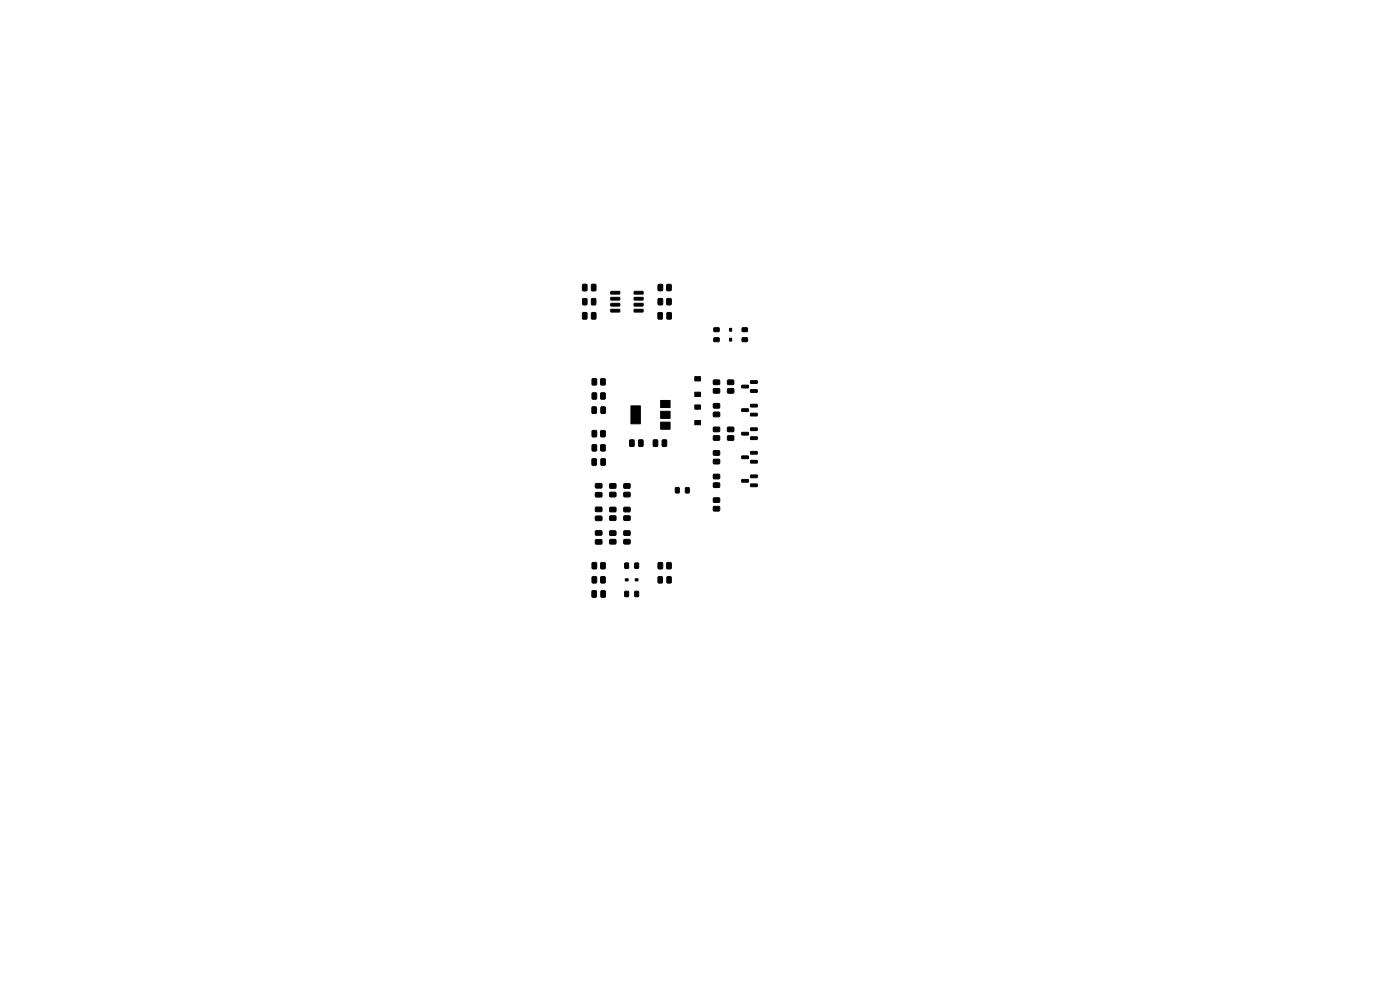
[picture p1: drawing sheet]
<svg xmlns="http://www.w3.org/2000/svg" width="297mm" height="210mm" viewBox="0 0 297 210" stroke-linecap="round" stroke-linejoin="round" font-family="sans-serif">
<g fill="#000" stroke="#000" stroke-width=".21">
<path d="M123.6 63.4l.7-.1 .2 .2v1l-.1 .2h-.6l-.2-.2zM123.6 66.3h.7l.2 .1v1.1l-.1 .2h-.6l-.2-.1zM123.6 60.3h.7l.2 .1v1.1l-.1 .2h-.6l-.2-.1zM125.5 63.4l.7-.1 .2 .2v1l-.1 .2h-.6l-.2-.2zM125.5 66.3h.7l.2 .1 .1 1.1-.2 .2h-.6l-.2-.1zM125.5 60.3h.7l.2 .1 .1 1.1-.2 .2h-.6l-.2-.1zM129.6 61.8h1.8l.1 .5-1.9 .1zM129.6 63.1h1.8l.1 .5-1.9 .1zM129.6 64.4l1.8-.1 .1 .5-1.9 .1zM129.6 65.6h1.8l.1 .5-1.9 .1zM134.5 65.6h1.9v.5l-1.8 .1zM134.5 64.4l1.9-.1v.5l-1.8 .1z"/>
<path d="M134.5 63.1h1.9v.5l-1.8 .1zM134.5 61.8h1.9v.5l-1.8 .1zM139.6 66.3h.7l.2 .1v1.1l-.1 .2h-.6l-.2-.1zM139.6 60.4l.7-.1 .3 .2v.9l-.2 .3h-.6l-.2-.2zM139.6 63.4l.7-.1 .3 .2v.9l-.2 .3h-.6l-.2-.2zM141.5 60.4l.7-.1 .2 .2v.9l-.1 .3h-.7l-.2-.2zM141.5 63.4l.7-.1 .2 .2v.9l-.1 .3h-.7l-.2-.2zM141.5 66.3h.7l.2 .1 .1 1.1-.2 .2h-.6l-.2-.1zM147.4 79.9h1.2v.9h-1.2zM151.5 71.7l1-.1 .1 .8-.2 .1h-.9l-.1-.2zM151.5 69.6l1-.1 .1 .7-.2 .2h-.9l-.1-.2zM154.8 71.7h.4v.7h-.4z"/>
<path d="M154.8 69.7h.4v.6h-.4zM157.5 69.6l1-.1 .1 .7-.2 .2h-.9l-.1-.2zM157.5 71.7l1-.1 .1 .8-.2 .1h-.9l-.1-.2zM125.6 86.3h.7l.2 .1v1.1l-.1 .2h-.6l-.2-.1zM125.6 97.3h.7l.2 .1v1.1l-.1 .2h-.6l-.2-.1zM125.6 91.4l.8-.1 .2 .2v.9l-.2 .3h-.6l-.2-.2zM125.6 83.4l.8-.1 .2 .2v.9l-.2 .3h-.6l-.2-.2zM125.6 80.4l.8-.1 .2 .2v.9l-.2 .3h-.6l-.2-.2zM125.6 94.4l.8-.1 .2 .2v.9l-.2 .3h-.6l-.2-.2zM127.5 91.4l.7-.1 .2 .2v.9l-.1 .3h-.7l-.2-.2zM127.5 83.4l.7-.1 .2 .2v.9l-.1 .3h-.7l-.2-.2zM127.5 80.4l.7-.1 .2 .2v.9l-.1 .3h-.7l-.2-.2z"/>
<path d="M127.5 86.3h.7l.2 .1 .1 1.1-.2 .2h-.6l-.2-.1zM127.5 97.3h.7l.2 .1 .1 1.1-.2 .2h-.6l-.2-.1zM127.5 94.4l.7-.1 .2 .2v.9l-.1 .3h-.7l-.2-.2zM133.6 93.3h.7l.2 .1v1.1l-.1 .2h-.6l-.2-.1zM135.5 93.3h.7l.2 .1 .1 1.1-.2 .2h-.6l-.2-.1zM133.9 86.1h2v3.8h-2zM138.6 93.3h.7l.2 .1v1.1l-.1 .2h-.6l-.2-.1zM140.5 93.3h.7l.2 .1 .1 1.1-.2 .2h-.6l-.2-.1zM140.2 89.5h2v1.6h-2zM140.2 87.3h2v1.4h-2zM140.2 85h2v1.4h-2zM147.4 83.2h1.2v.9h-1.2z"/>
<path d="M147.4 89.2h1.2v.9h-1.2zM147.4 85.9h1.2v.9h-1.2zM151.4 85.6h1.1l.2 .2v.6l-.2 .2h-1l-.2-.2zM151.4 87.5l1.1-.1 .2 .3v.6l-.2 .1h-1l-.2-.2zM151.4 90.6h1.1l.2 .2v.6l-.2 .2h-1l-.2-.2zM151.4 92.5l1.1-.1 .2 .3v.6l-.2 .1h-1l-.2-.2zM151.4 80.6h1.1l.2 .2v.6l-.2 .2h-1l-.2-.2zM151.4 82.5l1.1-.1 .2 .3v.6l-.2 .1h-1l-.2-.2zM151.4 95.6h1.1l.2 .2v.6l-.2 .2h-1l-.2-.2zM151.4 97.5l1.1-.1 .2 .3v.6l-.2 .1h-1l-.2-.2zM154.4 82.5l1.1-.1 .2 .3v.6l-.2 .1h-1l-.2-.2zM154.4 80.6h1.1l.2 .2v.6l-.2 .2h-1l-.2-.2z"/>
<path d="M154.4 92.5l1.1-.1 .2 .3v.6l-.2 .1h-1l-.2-.2zM154.4 90.6h1.1l.2 .2v.6l-.2 .2h-1l-.2-.2zM157.4 91.7h1.3l.1 .5-1.4 .1zM157.4 96.7h1.3l.1 .5-1.4 .1zM157.4 81.7h1.3l.1 .5-1.4 .1zM157.4 86.7h1.3l.1 .5-1.4 .1zM159.2 92.7h1.4l.1 .5h-1.4zM159.2 90.8h1.4l.1 .5h-1.4zM159.2 97.7h1.4l.1 .5h-1.4zM159.2 95.8h1.4l.1 .5h-1.4zM159.2 82.7h1.4l.1 .5h-1.4zM159.2 80.8h1.4l.1 .5h-1.4z"/>
<path d="M159.2 87.7h1.4l.1 .5h-1.4zM159.2 85.8h1.4l.1 .5h-1.4zM125.6 119.4l.8-.1 .2 .2v1l-.2 .2h-.6l-.2-.2zM127.5 119.4l.7-.1 .2 .2v1l-.1 .2h-.7l-.2-.2zM126.3 102.6h1.3l.1 .2v.6l-.2 .1h-1.1l-.1-.2zM126.3 104.5h1.3l.1 .2v.6l-.2 .1h-1.1l-.1-.2zM126.3 112.6h1.3l.1 .2v.6l-.2 .1h-1.1l-.1-.2zM126.3 114.5h1.3l.1 .2v.6l-.2 .2-1.1-.1-.1-.2zM126.3 107.6h1.3l.1 .2v.6l-.2 .1h-1.1l-.1-.2zM126.3 109.5h1.3l.1 .2v.6l-.2 .2-1.1-.1-.1-.2zM129.4 102.6h1.1l.2 .2v.6l-.2 .2h-1l-.2-.2zM129.4 104.5l1.1-.1 .2 .3v.6l-.2 .1h-1l-.2-.2z"/>
<path d="M129.4 107.6h1.1l.2 .2v.6l-.2 .2h-1l-.2-.2zM129.4 109.5l1.1-.1 .2 .3v.6l-.2 .1h-1l-.2-.2zM129.4 112.6h1.1l.2 .2v.6l-.2 .2h-1l-.2-.2zM129.4 114.5l1.1-.1 .2 .3v.6l-.2 .1h-1l-.2-.2zM132.4 107.6h1.1l.2 .2v.6l-.2 .2h-1l-.2-.2zM132.4 109.5l1.1-.1 .2 .3v.6l-.2 .1h-1l-.2-.2zM132.4 112.6h1.1l.2 .2v.6l-.2 .2h-1l-.2-.2zM132.4 114.5l1.1-.1 .2 .3v.6l-.2 .1h-1l-.2-.2zM132.4 102.6h1.1l.2 .2v.6l-.2 .2h-1l-.2-.2zM132.4 104.5l1.1-.1 .2 .3v.6l-.2 .1h-1l-.2-.2zM139.6 119.4l.7-.1 .3 .2v1l-.2 .2h-.6l-.2-.2zM141.5 119.4l.7-.1 .2 .2v1l-.1 .2h-.7l-.2-.2z"/>
<path d="M143.3 103.5l.6-.1 .2 .1v.9l-.1 .2-.7-.1zM145.4 103.5l.6-.1 .2 .1v.9l-.1 .2-.7-.1zM151.4 102.5l1.1-.1 .2 .3v.6l-.2 .1h-1l-.2-.2zM151.4 100.6h1.1l.2 .2v.6l-.2 .2h-1l-.2-.2zM151.4 105.6h1.1l.2 .2v.6l-.2 .2h-1l-.2-.2zM151.4 107.5l1.1-.1 .2 .3v.6l-.2 .1h-1l-.2-.2zM157.4 101.7h1.3l.1 .5-1.4 .1zM159.2 102.7h1.4l.1 .5h-1.4zM159.2 100.8h1.4l.1 .5h-1.4zM125.6 125.3h.7l.2 .1v1.1l-.1 .2h-.6l-.2-.1zM125.6 122.4l.8-.1 .2 .2v1l-.2 .2h-.6l-.2-.2zM127.5 125.3h.7l.2 .1 .1 1.1-.2 .2h-.6l-.2-.1z"/>
<path d="M127.5 122.4l.7-.1 .2 .2v1l-.1 .2h-.7l-.2-.2zM132.6 125.5l.6-.1 .2 .1v.9l-.2 .2-.7-.1zM132.6 122.8h.6v.4h-.6zM132.6 119.5l.6-.1 .2 .1v.9l-.2 .2-.7-.1zM134.7 125.5l.6-.1 .2 .1v.9l-.1 .2-.8-.1zM134.8 122.8h.5v.4h-.5zM134.7 119.5l.6-.1 .2 .1v.9l-.1 .2-.8-.1zM139.6 122.4l.7-.1 .2 .2v1l-.1 .2h-.6l-.2-.2zM141.5 122.4l.7-.1 .2 .2v1l-.1 .2h-.6l-.2-.2z"/>
</g>
</svg>
